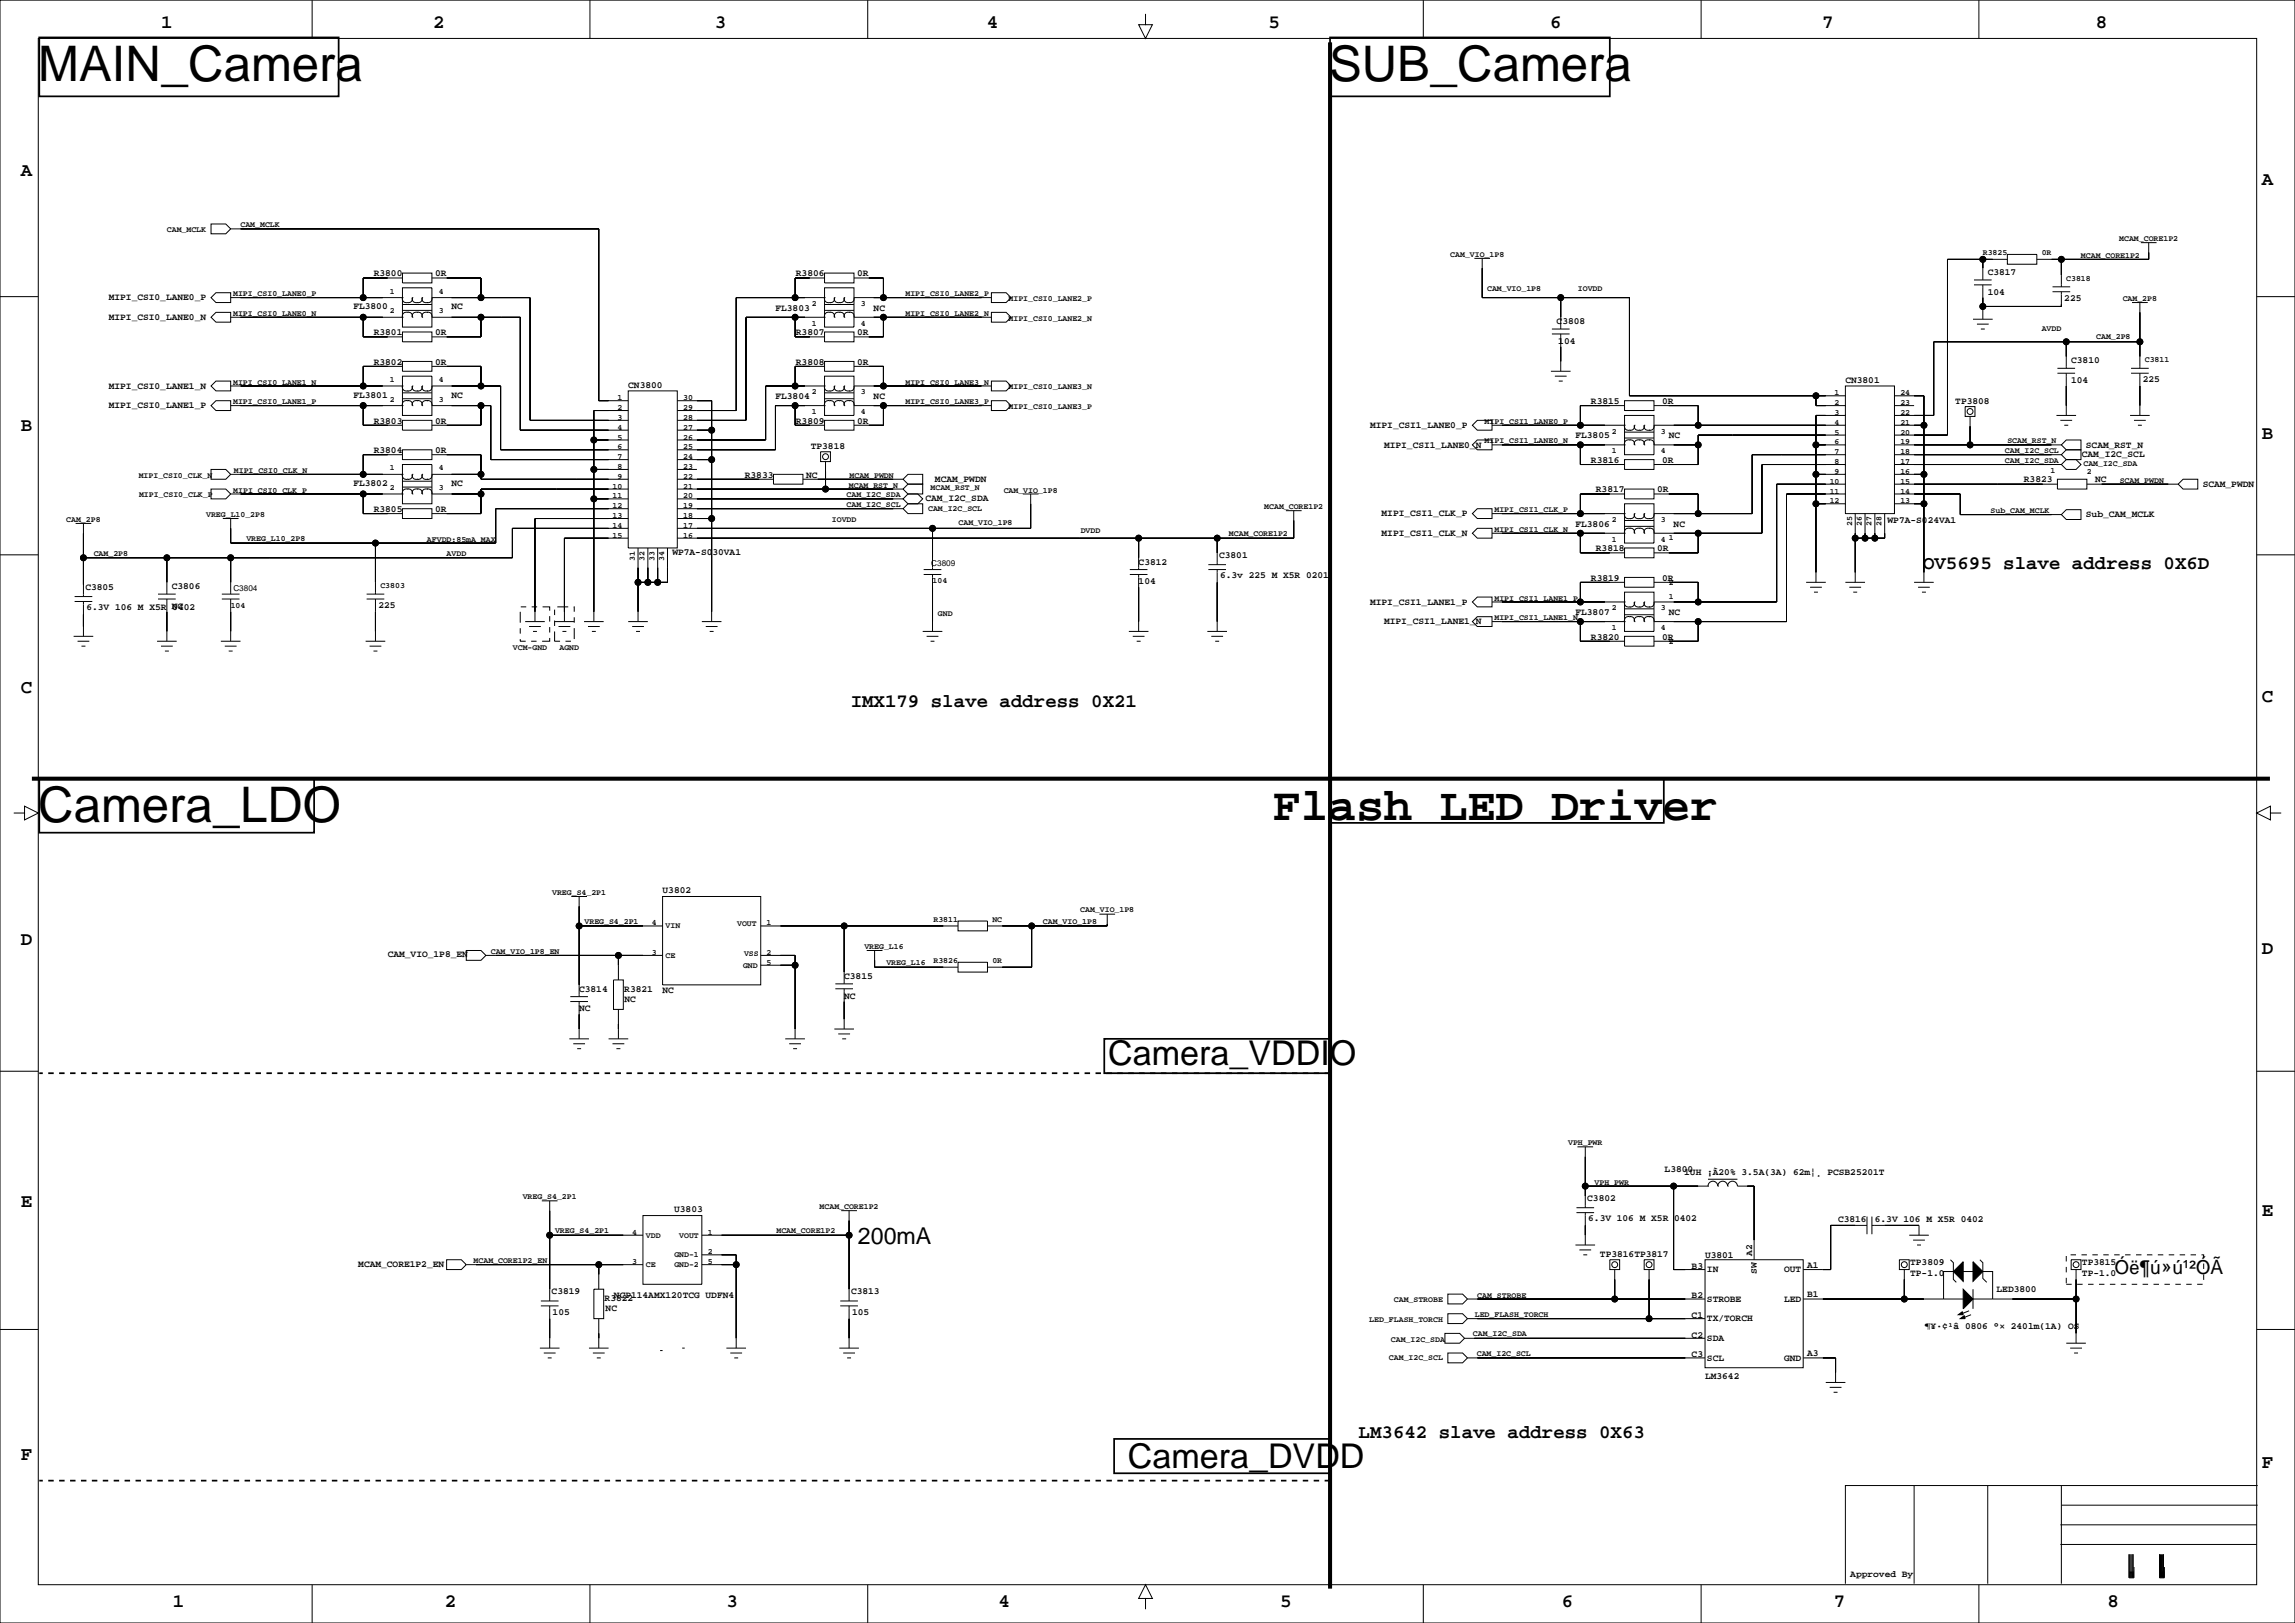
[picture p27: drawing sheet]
<svg xmlns="http://www.w3.org/2000/svg" width="594mm" height="420mm" viewBox="0 0 594 420" stroke-linecap="round" stroke-linejoin="round" font-family="sans-serif">
<defs><g id="words">
<g font-size="12.7">
<text x="9.9" y="20.9">MAIN_Camera</text>
<text x="343.8" y="20.9">SUB_Camera</text>
<text x="9.9" y="212.6">Camera_LDO</text>
</g>
<text font-size="12" x="329.3" y="212.1">Flash LED Driver</text>
<g font-size="8.8">
<text x="286.7" y="275.5">Camera_VDDIO</text>
<text x="291.8" y="379.6">Camera_DVDD</text>
</g>
<text font-size="6" x="221.9" y="321.7">200mA</text>
<g font-size="4.9">
<text x="41.7" y="7.3">1</text>
<text x="112" y="7.3">2</text>
<text x="184.9" y="7.3">3</text>
<text x="255.3" y="7.3">4</text>
<text x="328.1" y="7.3">5</text>
<text x="401" y="7.3">6</text>
<text x="471.4" y="7.3">7</text>
<text x="542.2" y="7.3">8</text>
<text x="5.4" y="45.6">A</text>
<text x="585.1" y="47.9">A</text>
<text x="5.4" y="111.4">B</text>
<text x="585.1" y="113.7">B</text>
<text x="497.5" y="147.2">OV5695 slave address 0X6D</text>
<text x="5.4" y="179.2">C</text>
<text x="220.1" y="182.8">IMX179 slave address 0X21</text>
<text x="585.1" y="181.5">C</text>
<text x="5.4" y="244.4">D</text>
<text x="585.1" y="246.7">D</text>
<text x="5.4" y="312.3">E</text>
<text x="585.1" y="314.5">E</text>
<text x="547" y="329.5">Óë¶ú»ú¹²ÓÃ</text>
<text x="351.5" y="371.9">LM3642 slave address 0X63</text>
<text x="5.4" y="377.5">F</text>
<text x="585.1" y="379.8">F</text>
<text x="44.7" y="415.6">1</text>
<text x="115.1" y="415.6">2</text>
<text x="188" y="415.6">3</text>
<text x="258.3" y="415.6">4</text>
<text x="331.2" y="415.6">5</text>
<text x="404.1" y="415.6">6</text>
<text x="474.4" y="415.6">7</text>
<text x="545.3" y="415.6">8</text>
</g>
<g font-size="2.5">
<text x="96.7" y="71.5">R3800</text>
<text x="112.6" y="71.5">0R</text>
<text x="205.9" y="71.5">R3806</text>
<text x="221.8" y="71.5">0R</text>
<text x="514.2" y="71.1">C3817</text>
<text x="28.1" y="77.7">MIPI_CSI0_LANE0_P</text>
<text x="514.2" y="76.2">104</text>
<text x="534" y="77.7">225</text>
<text x="28.1" y="82.8">MIPI_CSI0_LANE0_N</text>
<text x="91.4" y="80">FL3800</text>
<text x="116.8" y="80">NC</text>
<text x="200.6" y="80.4">FL3803</text>
<text x="226" y="80.4">NC</text>
<text x="402.7" y="83.8">C3808</text>
<text x="96.7" y="86.7">R3801</text>
<text x="112.6" y="86.7">0R</text>
<text x="205.9" y="86.7">R3807</text>
<text x="221.8" y="86.7">0R</text>
<text x="403.1" y="88.9">104</text>
<text x="96.7" y="94.3">R3802</text>
<text x="112.6" y="94.3">0R</text>
<text x="205.9" y="94.3">R3808</text>
<text x="221.8" y="94.3">0R</text>
<text x="535.8" y="94">C3810</text>
<text x="28.1" y="100.5">MIPI_CSI0_LANE1_N</text>
<text x="162.5" y="100.3">CN3800</text>
<text x="477.4" y="99.1">CN3801</text>
<text x="535.8" y="99.1">104</text>
<text x="554.4" y="98.8">225</text>
<text x="28.1" y="105.6">MIPI_CSI0_LANE1_P</text>
<text x="91.4" y="102.9">FL3801</text>
<text x="116.8" y="102.9">NC</text>
<text x="200.6" y="103.2">FL3804</text>
<text x="226" y="103.2">NC</text>
<text x="411.6" y="104.5">R3815</text>
<text x="430" y="104.5">0R</text>
<text x="505.9" y="104.4">TP3808</text>
<text x="96.7" y="109.6">R3803</text>
<text x="112.6" y="109.6">0R</text>
<text x="205.9" y="109.6">R3809</text>
<text x="221.8" y="109.6">0R</text>
<text x="354.5" y="110.7">MIPI_CSI1_LANE0_P</text>
<text x="407.6" y="113.4">FL3805</text>
<text x="431.7" y="113.4">NC</text>
<text x="96.7" y="117.2">R3804</text>
<text x="112.6" y="117.2">0R</text>
<text x="209.8" y="116.1">TP3818</text>
<text x="358.1" y="115.8">MIPI_CSI1_LANE0_N</text>
<text x="411.6" y="119.7">R3816</text>
<text x="430" y="119.7">0R</text>
<text x="538.6" y="118.3">CAM_I2C_SCL</text>
<text x="539.6" y="115.8">SCAM_RST_N</text>
<text x="91.4" y="125.7">FL3802</text>
<text x="116.8" y="125.7">NC</text>
<text x="192.7" y="123.5">R3833</text>
<text x="208.6" y="123.5">NC</text>
<text x="241.9" y="124.7">MCAM_PWDN</text>
<text x="523.6" y="124.8">R3823</text>
<text x="542" y="124.8">NC</text>
<text x="569.8" y="125.9">SCAM_PWDN</text>
<text x="239.4" y="129.5">CAM_I2C_SDA</text>
<text x="412.9" y="127.3">R3817</text>
<text x="428.7" y="127.3">0R</text>
<text x="96.7" y="132.4">R3805</text>
<text x="112.6" y="132.4">0R</text>
<text x="357.4" y="133.5">MIPI_CSI1_CLK_P</text>
<text x="407.6" y="136.2">FL3806</text>
<text x="433" y="136.2">NC</text>
<text x="488.3" y="135.4">WP7A-S024VA1</text>
<text x="539.6" y="133.8">Sub_CAM_MCLK</text>
<text x="174" y="143.5">WP7A-S030VA1</text>
<text x="357.4" y="138.6">MIPI_CSI1_CLK_N</text>
<text x="412.9" y="142.6">R3818</text>
<text x="428.7" y="142.6">0R</text>
<text x="294.6" y="146.1">C3812</text>
<text x="315.4" y="144.3">C3801</text>
<text x="315.6" y="149.6">6.3v 225 M X5R 0201</text>
<text x="22.1" y="152.5">C3805</text>
<text x="44.4" y="152.4">C3806</text>
<text x="294.6" y="151.1">104</text>
<text x="411.6" y="150.2">R3819</text>
<text x="430" y="150.2">0R</text>
<text x="22.3" y="157.9">6.3V 106 M X5R 0402</text>
<text x="44.4" y="157.5">NC</text>
<text x="97.9" y="157.2">225</text>
<text x="354.5" y="156.4">MIPI_CSI1_LANE1_P</text>
<text x="358.1" y="161.5">MIPI_CSI1_LANE1_N</text>
<text x="407.6" y="159.1">FL3807</text>
<text x="431.7" y="159.1">NC</text>
<text x="411.6" y="165.4">R3820</text>
<text x="430" y="165.4">0R</text>
<text x="171.4" y="230.9">U3802</text>
<text x="100.3" y="247.6">CAM_VIO_1P8_EN</text>
<text x="149.8" y="256.5">C3814</text>
<text x="161.5" y="256.5">R3821</text>
<text x="171.4" y="256.8">NC</text>
<text x="218.4" y="253.2">C3815</text>
<text x="149.8" y="261.6">NC</text>
<text x="161.5" y="259.1">NC</text>
<text x="218.4" y="258.3">NC</text>
<text x="430.6" y="303.2">L3800</text>
<text x="435.7" y="303.8">1UH ¡À20% 3.5A(3A) 62m¦¸ PCSB25201T</text>
<text x="410.6" y="310.6">C3802</text>
<text x="174.4" y="313.4">U3803</text>
<text x="410.9" y="315.9">6.3V 106 M X5R 0402</text>
<text x="475.5" y="316.1">C3816</text>
<text x="485" y="316.1">6.3V 106 M X5R 0402</text>
<text x="92.7" y="327.6">MCAM_CORE1P2_EN</text>
<text x="413.9" y="325.1">TP3816TP3817</text>
<text x="437.6" y="328.2">B3</text>
<text x="441.1" y="325.4">U3801</text>
<text x="441.6" y="329.1">IN</text>
<text x="453.3" y="324.8" transform="rotate(-90 453.3 324.8)">A2</text>
<text x="454.5" y="329.6" transform="rotate(-90 454.5 329.6)">SW</text>
<text x="461.5" y="329.1">OUT</text>
<text x="467.5" y="327.9">A1</text>
<text x="494.2" y="327.1">TP3809</text>
<text x="538.6" y="327.1">TP3815</text>
<text x="142.7" y="334.7">C3819</text>
<text x="158.8" y="335.8">NCP114AMX120TCG UDFN4</text>
<text x="220.2" y="334.7">C3813</text>
<text x="437.6" y="335.8">B2</text>
<text x="467.5" y="335.6">B1</text>
<text x="494.2" y="330.2">TP-1.0</text>
<text x="516.5" y="334.2">LED3800</text>
<text x="538.6" y="330.2">TP-1.0</text>
<text x="143" y="340.1">105</text>
<text x="156.4" y="336.5">R3822</text>
<text x="156.7" y="339.1">NC</text>
<text x="220.4" y="340.1">105</text>
<text x="437.6" y="340.9">C1</text>
<text x="441.6" y="336.7">STROBE</text>
<text x="441.6" y="341.8">TX/TORCH</text>
<text x="461.5" y="336.7">LED</text>
<text x="437.6" y="346">C2</text>
<text x="441.6" y="346.9">SDA</text>
<text x="498" y="343.9">¶¥·¢¹â 0806 °× 240lm(1A) OS</text>
<text x="437.6" y="351.1">C3</text>
<text x="441.6" y="351.9">SCL</text>
<text x="461.5" y="351.9">GND</text>
<text x="467.5" y="350.8">A3</text>
<text x="441.1" y="356.6">LM3642</text>
<text x="478.7" y="407.8">Approved By</text>
</g>
<g font-size="2.1">
<text x="62.2" y="58.8">CAM_MCLK</text>
<text x="43.2" y="60.1">CAM_MCLK</text>
<text x="548.3" y="62.4">MCAM_CORE1P2</text>
<text x="375.2" y="66.4">CAM_VIO_1P8</text>
<text x="513" y="66.1">R3825</text>
<text x="528.2" y="66.1">0R</text>
<text x="538.4" y="66.7">MCAM_CORE1P2</text>
<text x="60.3" y="76.6">MIPI_CSI0_LANE0_P</text>
<text x="100.8" y="76">1</text>
<text x="113.5" y="76">4</text>
<text x="234.3" y="76.6">MIPI_CSI0_LANE2_P</text>
<text x="260.9" y="77.9">MIPI_CSI0_LANE2_P</text>
<text x="384.7" y="75.3">CAM_VIO_1P8</text>
<text x="408.2" y="75.3">IOVDD</text>
<text x="534.5" y="72.7">C3818</text>
<text x="549.1" y="77.9">CAM_2P8</text>
<text x="60.3" y="81.7">MIPI_CSI0_LANE0_N</text>
<text x="100.8" y="81">2</text>
<text x="113.5" y="81">3</text>
<text x="210" y="79.1">2</text>
<text x="222.7" y="79.1">3</text>
<text x="234.3" y="81.7">MIPI_CSI0_LANE2_N</text>
<text x="260.9" y="83">MIPI_CSI0_LANE2_N</text>
<text x="210" y="84.2">1</text>
<text x="222.7" y="84.2">4</text>
<text x="528.2" y="85.5">AVDD</text>
<text x="542.3" y="87.8">CAM_2P8</text>
<text x="554.9" y="93.7">C3811</text>
<text x="60.3" y="99.5">MIPI_CSI0_LANE1_N</text>
<text x="100.8" y="98.8">1</text>
<text x="113.5" y="98.8">4</text>
<text x="234.3" y="99.5">MIPI_CSI0_LANE3_N</text>
<text x="260.9" y="100.7">MIPI_CSI0_LANE3_N</text>
<text x="60.3" y="104.5">MIPI_CSI0_LANE1_P</text>
<text x="100.8" y="103.9">2</text>
<text x="113.5" y="103.9">3</text>
<text x="159.7" y="106.1">2</text>
<text x="159.7" y="103.5">1</text>
<text x="176.7" y="103.5">30</text>
<text x="176.7" y="106.1">29</text>
<text x="210" y="102">2</text>
<text x="210" y="107.1">1</text>
<text x="222.7" y="107.1">4</text>
<text x="222.7" y="102">3</text>
<text x="234.3" y="104.5">MIPI_CSI0_LANE3_P</text>
<text x="260.9" y="105.8">MIPI_CSI0_LANE3_P</text>
<text x="474.6" y="107.3">3</text>
<text x="474.6" y="104.8">2</text>
<text x="474.6" y="102.3">1</text>
<text x="491.6" y="102.3">24</text>
<text x="491.6" y="104.8">23</text>
<text x="491.6" y="107.3">22</text>
<text x="159.7" y="113.7">5</text>
<text x="159.7" y="111.1">4</text>
<text x="159.7" y="108.6">3</text>
<text x="176.7" y="108.6">28</text>
<text x="176.7" y="111.1">27</text>
<text x="176.7" y="113.7">26</text>
<text x="384.1" y="109.6">MIPI_CSI1_LANE0_P</text>
<text x="417" y="112.2">2</text>
<text x="429.7" y="112.2">3</text>
<text x="474.6" y="112.4">5</text>
<text x="474.6" y="109.9">4</text>
<text x="491.6" y="109.9">21</text>
<text x="491.6" y="112.4">20</text>
<text x="159.7" y="118.8">7</text>
<text x="159.7" y="116.2">6</text>
<text x="176.7" y="116.2">25</text>
<text x="176.7" y="118.8">24</text>
<text x="384.1" y="114.7">MIPI_CSI1_LANE0_N</text>
<text x="417" y="117.2">1</text>
<text x="429.7" y="117.2">4</text>
<text x="474.6" y="117.5">7</text>
<text x="474.6" y="115">6</text>
<text x="491.6" y="115">19</text>
<text x="491.6" y="117.5">18</text>
<text x="518.7" y="119.8">CAM_I2C_SDA</text>
<text x="518.7" y="117.2">CAM_I2C_SCL</text>
<text x="519.3" y="114.7">SCAM_RST_N</text>
<text x="35.9" y="123.6">MIPI_CSI0_CLK_N</text>
<text x="60.5" y="122.3">MIPI_CSI0_CLK_N</text>
<text x="100.8" y="121.7">1</text>
<text x="113.5" y="121.7">4</text>
<text x="159.7" y="123.8">9</text>
<text x="159.7" y="121.3">8</text>
<text x="176.7" y="121.3">23</text>
<text x="176.7" y="123.8">22</text>
<text x="219.8" y="123.6">MCAM_PWDN</text>
<text x="473.3" y="125.1">10</text>
<text x="474.6" y="122.6">9</text>
<text x="474.6" y="120">8</text>
<text x="491.6" y="120">17</text>
<text x="491.6" y="122.6">16</text>
<text x="491.6" y="125.1">15</text>
<text x="530.5" y="122.3">1</text>
<text x="539" y="120.4">CAM_I2C_SDA</text>
<text x="539.9" y="122.5">2</text>
<text x="548.4" y="124.9">SCAM_PWDN</text>
<text x="36" y="128.7">MIPI_CSI0_CLK_P</text>
<text x="60.4" y="127.4">MIPI_CSI0_CLK_P</text>
<text x="100.8" y="126.8">2</text>
<text x="113.5" y="126.8">3</text>
<text x="158.5" y="131.5">12</text>
<text x="158.5" y="128.9">11</text>
<text x="158.5" y="126.4">10</text>
<text x="176.7" y="126.4">21</text>
<text x="176.7" y="128.9">20</text>
<text x="176.7" y="131.5">19</text>
<text x="219" y="128.7">CAM_I2C_SDA</text>
<text x="219" y="131.2">CAM_I2C_SCL</text>
<text x="219.6" y="126.1">MCAM_RST_N</text>
<text x="240.7" y="126.8">MCAM_RST_N</text>
<text x="259.7" y="127.4">CAM_VIO_1P8</text>
<text x="327.1" y="131.7">MCAM_CORE1P2</text>
<text x="473.3" y="130.2">12</text>
<text x="473.3" y="127.6">11</text>
<text x="491.6" y="127.6">14</text>
<text x="491.6" y="130.2">13</text>
<text x="17.1" y="135">CAM_2P8</text>
<text x="53.3" y="133.7">VREG_L10_2P8</text>
<text x="158.5" y="136.5">14</text>
<text x="158.5" y="134">13</text>
<text x="176.7" y="134">18</text>
<text x="176.7" y="136.5">17</text>
<text x="215.2" y="135">IOVDD</text>
<text x="240.1" y="132.1">CAM_I2C_SCL</text>
<text x="248" y="135.8">CAM_VIO_1P8</text>
<text x="279.6" y="137.8">DVDD</text>
<text x="386.6" y="132.5">MIPI_CSI1_CLK_P</text>
<text x="386.6" y="137.6">MIPI_CSI1_CLK_N</text>
<text x="417" y="135">2</text>
<text x="429.7" y="135">3</text>
<text x="479.1" y="136.2" transform="rotate(-90 479.1 136.2)">25</text>
<text x="481.7" y="136.2" transform="rotate(-90 481.7 136.2)">26</text>
<text x="484.2" y="136.2" transform="rotate(-90 484.2 136.2)">27</text>
<text x="486.7" y="136.2" transform="rotate(-90 486.7 136.2)">28</text>
<text x="515" y="132.7">Sub_CAM_MCLK</text>
<text x="24.2" y="143.9">CAM_2P8</text>
<text x="63.7" y="139.8">VREG_L10_2P8</text>
<text x="110.5" y="140.1">AFVDD:85mA MAX</text>
<text x="115.5" y="143.9">AVDD</text>
<text x="158.5" y="139.1">15</text>
<text x="176.7" y="139.1">16</text>
<text x="317.9" y="138.6">MCAM_CORE1P2</text>
<text x="417" y="140.1">1</text>
<text x="429.7" y="140.1">4</text>
<text x="431.7" y="139.8">1</text>
<text x="164.2" y="145" transform="rotate(-90 164.2 145)">31</text>
<text x="166.8" y="145" transform="rotate(-90 166.8 145)">32</text>
<text x="169.3" y="145" transform="rotate(-90 169.3 145)">33</text>
<text x="171.9" y="145" transform="rotate(-90 171.9 145)">34</text>
<text x="240.9" y="146.4">C3809</text>
<text x="60.4" y="152.8">C3804</text>
<text x="98.4" y="152.2">C3803</text>
<text x="241.2" y="150.9">104</text>
<text x="386.6" y="155.3">MIPI_CSI1_LANE1_P</text>
<text x="431.7" y="155">1</text>
<text x="431.7" y="151.2">2</text>
<text x="59.7" y="157.2">104</text>
<text x="242.6" y="159.4">GND</text>
<text x="386.6" y="160.4">MIPI_CSI1_LANE1_N</text>
<text x="417" y="157.9">2</text>
<text x="429.7" y="157.9">3</text>
<text x="417" y="162.9">1</text>
<text x="429.7" y="162.9">4</text>
<text x="431.7" y="166.5">2</text>
<text x="132.7" y="168">VCM-GND</text>
<text x="144.7" y="168">AGND</text>
<text x="142.8" y="231.5">VREG_S4_2P1</text>
<text x="151.2" y="238.9">VREG_S4_2P1</text>
<text x="168.6" y="239.4">4</text>
<text x="190.7" y="239.6">VOUT</text>
<text x="198.3" y="239.4">1</text>
<text x="241.5" y="238.5">R3811</text>
<text x="256.7" y="238.5">NC</text>
<text x="269.8" y="238.9">CAM_VIO_1P8</text>
<text x="279.5" y="235.8">CAM_VIO_1P8</text>
<text x="172.2" y="240.1">VIN</text>
<text x="223.6" y="245.5">VREG_L16</text>
<text x="127" y="246.7">CAM_VIO_1P8_EN</text>
<text x="168.6" y="247">3</text>
<text x="172.2" y="247.7">CE</text>
<text x="192.2" y="250.3">GND</text>
<text x="192.5" y="247.2">VSS</text>
<text x="198.3" y="249.5">5</text>
<text x="198.3" y="247">2</text>
<text x="229.3" y="249.5">VREG_L16</text>
<text x="241.5" y="249.2">R3826</text>
<text x="256.7" y="249.2">0R</text>
<text x="405.7" y="296.3">VPH_PWR</text>
<text x="135.2" y="310.2">VREG_S4_2P1</text>
<text x="412.5" y="306.4">VPH_PWR</text>
<text x="212" y="312.8">MCAM_CORE1P2</text>
<text x="143.6" y="318.9">VREG_S4_2P1</text>
<text x="163.5" y="319.4">4</text>
<text x="167.1" y="320.1">VDD</text>
<text x="175.7" y="320.1">VOUT</text>
<text x="183.1" y="319.4">1</text>
<text x="200.9" y="318.9">MCAM_CORE1P2</text>
<text x="122.5" y="326.7">MCAM_CORE1P2_EN</text>
<text x="163.5" y="327">3</text>
<text x="167.1" y="327.7">CE</text>
<text x="174.5" y="325.2">GND-1</text>
<text x="174.5" y="327.7">GND-2</text>
<text x="183.1" y="327">5</text>
<text x="183.1" y="324.5">2</text>
<text x="382.2" y="335.6">CAM_STROBE</text>
<text x="354.2" y="342">LED_FLASH_TORCH</text>
<text x="360.6" y="336.9">CAM_STROBE</text>
<text x="381.5" y="340.7">LED_FLASH_TORCH</text>
<text x="359.8" y="347.1">CAM_I2C_SDA</text>
<text x="381" y="345.7">CAM_I2C_SDA</text>
<text x="359.3" y="351.8">CAM_I2C_SCL</text>
<text x="382.1" y="350.9">CAM_I2C_SCL</text>
</g>
</g></defs>
<g fill="none" stroke="#000" stroke-width=".26">
<path d="M0 0h593.7v419.8h-593.7zM9.9 9.9h573.9v400h-573.9zM80.8 0v9.9M152.6 0v9.9M224.5 0v9.9M296.4 3.6v2.8h1.7l-1.7 3.5-1.8-3.5h1.8M368.2 0v9.9M440.1 0v9.9M511.9 0v9.9M54.6 57.9h3.8l1.3 1.3-1.3 1.3h-3.8zM59.7 59.2h95.2v44.4h7.6M0 76.7h9.9"/>
<path d="M54.6 77l1.3-1.3h3.8v2.6h-3.8zM59.7 77h44.4M104.1 70.6h7.6v2.6h-7.6zM104.1 74.4h7.6v10.2h-7.6zM104.1 77h.1M104.1 78.8h7.6M104.1 71.9h-10.1v5.1M104.1 77a1.02 1.02 0 0 0 1.3 1.3M105.4 78.3h.1M106.7 77a1.02 1.02 0 0 1-1.3 1.3M106.7 77h.1M106.7 77a1.02 1.02 0 0 0 1.2 1.3"/>
<path d="M107.9 78.3h.1M109.2 77a1.02 1.02 0 0 1-1.3 1.3M109.2 77h.1M109.2 77a1.02 1.02 0 0 0 1.3 1.3M110.5 78.3a1.02 1.02 0 0 0 1.2-1.3h25.4v31.7h25.4M110.5 78.3h.1M111.7 71.9h12.7v5.1M213.3 74.4h7.6v10.2h-7.6zM213.3 77h.1M213.3 70.6h7.6v2.6h-7.6zM213.3 77h-22.8v29.2h-15.3M213.3 78.8h7.6"/>
<path d="M213.3 71.9h-7.6v5.1M213.3 77a1.02 1.02 0 0 0 1.3 1.3M214.6 78.3h.1M215.9 77a1.02 1.02 0 0 1-1.3 1.3M215.9 77h.1M215.9 77a1.02 1.02 0 0 0 1.2 1.3M217.1 78.3h.1M218.4 77a1.02 1.02 0 0 1-1.3 1.3M218.4 77h.1M218.4 77a1.02 1.02 0 0 0 1.3 1.3M219.7 78.3h.1M220.9 71.9h7.6v5.1"/>
<path d="M256.5 77h-35.6a1.02 1.02 0 0 1-1.2 1.3M256.5 75.7h3.8l1.3 1.3-1.3 1.3h-3.8zM381.4 66.8h4.1M383.5 69.4h.1M383.5 66.8v10.2h38v25.4h55.9M403.8 77v8.1M510.7 73.7h4.5M510.7 72.4h4.5M513 67.1v5.3M513 73.7v8.9M519.3 65.8h7.6v2.5h-7.6zM519.3 67.1h-15.5v45.4h-13.7"/>
<path d="M531 75.5h4.6M531 74.2h4.6M533.3 67.1v7.1M533.3 75.5v3.8h-20.3M551.6 78.3h4M553.6 78.3v17M553.8 62.8h4.1M555.9 65.3h.1M555.9 62.8v4.3h-29M583.8 76.7h9.9M54.6 82.1l1.3-1.3h3.8v2.5h-3.8zM55.9 98.6h3.8v2.5h-3.8l-1.3-1.3z"/>
<path d="M59.7 82.1h44.4M59.7 99.8h44.4M94 82.1v5h10.1M104.1 85.9h7.6v2.5h-7.6zM104.1 82.1h.1M104.1 97.3h7.6v10.2h-7.6zM104.1 99.8h.1M104.1 93.5h7.6v2.5h-7.6zM104.1 80.3h7.6M104.1 94.8h-10.1v5M104.1 99.8a1.02 1.02 0 0 0 1.3 1.3M105.4 80.8a1.02 1.02 0 0 1 1.3 1.3"/>
<path d="M105.4 80.8h.1M105.4 80.8a1.02 1.02 0 0 0-1.3 1.3M106.7 99.8a1.02 1.02 0 0 1-1.3 1.3M106.7 82.1h.1M106.7 99.8h.1M106.7 99.8a1.02 1.02 0 0 0 1.2 1.3M107.9 80.8a1.02 1.02 0 0 1 1.3 1.3M107.9 80.8h.1M107.9 80.8a1.02 1.02 0 0 0-1.2 1.3M109.2 99.8a1.02 1.02 0 0 1-1.3 1.3M109.2 82.1h.1M109.2 99.8h.1"/>
<path d="M109.2 99.8a1.02 1.02 0 0 0 1.3 1.3M110.5 80.8a1.02 1.02 0 0 1 1.2 1.3h22.9v29.2h27.9M110.5 80.8h.1M110.5 80.8a1.02 1.02 0 0 0-1.3 1.3M111.7 94.8h12.7v5M124.4 82.1v5h-12.7M205.7 82.1v5h7.6M213.3 82.1h.1M213.3 85.9h7.6v2.5h-7.6zM213.3 97.3h7.6v10.2h-7.6zM213.3 99.8h.1M213.3 93.5h7.6v2.5h-7.6z"/>
<path d="M213.3 82.1h-20.3v26.6h-17.8M213.3 99.8h-15.2v14h-22.9M213.3 80.3h7.6M213.3 94.8h-7.6v5M213.3 99.8a1.02 1.02 0 0 0 1.3 1.3M214.6 80.8a1.02 1.02 0 0 1 1.3 1.3M214.6 80.8h.1M214.6 80.8a1.02 1.02 0 0 0-1.3 1.3M215.9 99.8a1.02 1.02 0 0 1-1.3 1.3M215.9 82.1h.1M215.9 99.8h.1M215.9 99.8a1.02 1.02 0 0 0 1.2 1.3"/>
<path d="M217.1 80.8a1.02 1.02 0 0 1 1.3 1.3M217.1 80.8h.1M217.1 80.8a1.02 1.02 0 0 0-1.2 1.3M218.4 99.8a1.02 1.02 0 0 1-1.3 1.3M218.4 82.1h.1M218.4 99.8h.1M218.4 99.8a1.02 1.02 0 0 0 1.3 1.3M219.7 80.8a1.02 1.02 0 0 1 1.2 1.3h35.6M219.7 80.8h.1M219.7 80.8a1.02 1.02 0 0 0-1.3 1.3M220.9 94.8h7.6v5M228.5 82.1v5h-7.6"/>
<path d="M256.5 99.8h-35.6a1.02 1.02 0 0 1-1.2 1.3M256.5 80.8h3.8l1.3 1.3-1.3 1.2h-3.8zM256.5 98.6h3.8l1.3 1.2-1.3 1.3h-3.8zM401.2 96h5.1M401.5 85.1h4.6M401.5 86.4h4.6M402.2 97.3h3.1M403.3 98.6h1M403.8 93.5h.1M403.8 86.4v9.6M477.4 99.8h12.7v33.1h-12.7zM510.4 82.6h5.1"/>
<path d="M511.4 83.8h3.1M512.5 85.1h1M513 80h.1M532.3 96.5h4.5M532.3 95.3h4.5M534.6 88.4v6.9M534.6 96.5v11M551.3 96.5h4.6M551.3 95.3h4.6M553.6 80.8h.1M553.6 96.5v11M553.6 88.4h-53.3v19.1h-10.2"/>
<path d="M54.6 104.9l1.3-1.3h3.8v2.6h-3.8zM59.7 104.9h44.4M94 104.9v5.1h10.1M104.1 116.3h7.6v2.6h-7.6zM104.1 104.9h.1M104.1 108.7h7.6v2.6h-7.6zM104.1 117.6h-10.1v5.1M104.1 103.1h7.6M104.1 101.6h7.6M105.4 103.6a1.02 1.02 0 0 1 1.3 1.3M105.4 101.1h.1M105.4 103.6h.1"/>
<path d="M105.4 103.6a1.02 1.02 0 0 0-1.3 1.3M106.7 104.9h.1M107.9 103.6a1.02 1.02 0 0 1 1.3 1.3M107.9 101.1h.1M107.9 103.6h.1M107.9 103.6a1.02 1.02 0 0 0-1.2 1.3M109.2 104.9h.1M110.5 101.1a1.02 1.02 0 0 0 1.2-1.3h17.8v16.5h33M110.5 103.6a1.02 1.02 0 0 1 1.2 1.3h15.3v14h35.5M110.5 101.1h.1M110.5 103.6h.1M110.5 103.6a1.02 1.02 0 0 0-1.3 1.3"/>
<path d="M111.7 117.6h12.7v6.4h38.1M124.4 104.9v5.1h-12.7M153.6 113.8h8.9M162.5 101.1h12.7v40.6h-12.7zM162.5 106.2h-8.9v54.6M175.2 103.6h8.9v57.2M175.2 111.3h8.9M175.2 118.9h8.9M205.7 104.9v5.1h7.6M212.3 116.9h2.5v2.5h-2.5zM213.3 108.7h7.6v2.6h-7.6zM213.3 104.9h.1"/>
<path d="M213.3 104.9h-12.7v11.4h-25.4M213.3 103.1h7.6M213.3 101.6h7.6M213.6 119.4v7.1M214.6 103.6a1.02 1.02 0 0 1 1.3 1.3M214.6 103.6h.1M214.6 101.1h.1M214.6 103.6a1.02 1.02 0 0 0-1.3 1.3M215.9 104.9h.1M217.1 103.6a1.02 1.02 0 0 1 1.3 1.3M217.1 103.6h.1M217.1 101.1h.1"/>
<path d="M217.1 103.6a1.02 1.02 0 0 0-1.2 1.3M218.4 104.9h.1M219.7 103.6a1.02 1.02 0 0 1 1.2 1.3h35.6M219.7 103.6h.1M219.7 101.1h.1M219.7 103.6a1.02 1.02 0 0 0-1.3 1.3M228.5 104.9v5.1h-7.6M256.5 103.6h3.8l1.3 1.3-1.3 1.3h-3.8zM380.9 110l1.3-1.3h3.8v2.6h-3.8zM380.9 115.1l1.3-1.3h3.8v2.5h-3.8zM386 110h34.3M386 115.1h34.3"/>
<path d="M408.8 115.1v5.1h11.5M420.3 118.9h7.6v2.5h-7.6zM420.3 107.5h7.6v10.1h-7.6zM420.3 115.1h.1M420.3 110h.1M420.3 110a1.02 1.02 0 0 0 1.2 1.3M420.3 103.6h7.6v2.6h-7.6zM420.3 104.9h-11.5v5.1M420.3 113.3h7.6M420.3 111.8h7.6M421.5 113.8a1.02 1.02 0 0 1 1.3 1.3M421.5 113.8h.1"/>
<path d="M421.5 111.3h.1M421.5 113.8a1.02 1.02 0 0 0-1.2 1.3M422.8 115.1h.1M422.8 110h.1M422.8 110a1.02 1.02 0 0 1-1.3 1.3M422.8 110a1.02 1.02 0 0 0 1.3 1.3M424.1 113.8a1.02 1.02 0 0 1 1.3 1.3M424.1 113.8h.1M424.1 111.3h.1M424.1 113.8a1.02 1.02 0 0 0-1.3 1.3M425.4 110a1.02 1.02 0 0 1-1.3 1.3M425.4 115.1h.1"/>
<path d="M425.4 110h.1M425.4 110a1.02 1.02 0 0 0 1.2 1.3M426.6 113.8h.1M426.6 111.3h.1M426.6 113.8a1.02 1.02 0 0 1 1.3 1.3h11.4M426.6 113.8a1.02 1.02 0 0 0-1.2 1.3M427.9 104.9h11.4v5.1M469.8 102.4v2.5h7.6M469.8 115.1h7.6M477.4 110h-49.5a1.02 1.02 0 0 1-1.3 1.3M477.4 117.6h-24.1v15.3l-25.4-.1a1.02 1.02 0 0 1-1.3 1.3M477.4 107.5h-7.6v43.1"/>
<path d="M477.4 112.5h-38.1v7.7h-11.4M490.1 102.4h7.6v48.2M490.1 104.9h5.1M490.1 110h7.6M490.1 115.1h43.2M490.1 117.6h43.2M508.4 105.2h2.5v2.5h-2.5zM509.7 107.7v7.4M532 107.5h5.1M533 108.7h3.1M533.3 117.6l1.3-1.3h3.8v2.6h-3.8zM533.3 115.1l1.3-1.3h3.8v2.5h-3.8z"/>
<path d="M534 110h1.1M534.6 104.9h.1M551.1 107.5h5M552.1 108.7h3M553.1 110h1M553.6 104.9h.1M19.6 135.4h4M21.6 137.9h.1M21.6 135.4v18.9M54.6 121.4h3.8l1.3 1.3-1.3 1.3h-3.8zM54.6 126.5h3.8l1.3 1.3-1.3 1.2h-3.8zM57.6 134.1h4.1"/>
<path d="M59.7 136.7h.1M59.7 122.7h44.4M59.7 127.8h44.4M94 127.8v5.1h10.1M104.1 131.6h7.6v2.5h-7.6zM104.1 120.2h7.6v10.1h-7.6zM104.1 122.7h.1M104.1 127.8h.1M104.1 124.5h7.6M104.1 126h7.6M104.1 122.7a1.02 1.02 0 0 0 1.3 1.3M105.4 126.5a1.02 1.02 0 0 1 1.3 1.3"/>
<path d="M105.4 124h.1M105.4 126.5h.1M105.4 126.5a1.02 1.02 0 0 0-1.3 1.3M106.7 122.7a1.02 1.02 0 0 1-1.3 1.3M106.7 122.7h.1M106.7 127.8h.1M106.7 122.7a1.02 1.02 0 0 0 1.2 1.3M107.9 126.5a1.02 1.02 0 0 1 1.3 1.3M107.9 124h.1M107.9 126.5h.1M107.9 126.5a1.02 1.02 0 0 0-1.2 1.3M109.2 122.7a1.02 1.02 0 0 1-1.3 1.3"/>
<path d="M109.2 122.7h.1M109.2 127.8h.1M109.2 122.7a1.02 1.02 0 0 0 1.3 1.3M110.5 126.5a1.02 1.02 0 0 1 1.2 1.3h12.7M110.5 124h.1M110.5 126.5h.1M110.5 126.5a1.02 1.02 0 0 0-1.3 1.3M124.4 122.7h-12.7a1.02 1.02 0 0 1-1.2 1.3M153.6 121.4h8.9M153.6 129h8.9M162.5 134.1h-24.1v26.7M162.5 139.2h-16.5v21.6"/>
<path d="M162.5 126.5h-38.1v6.4h-12.7M162.5 131.6h-34.3v8.9h-68.5v-6.4M162.5 136.7h-29.9v7.6h-111M175.2 124h24.9M175.2 121.4h5.1M175.2 126.5h58.4M175.2 129h58.4M175.2 131.6h58.4M175.2 134.1h8.9M200.1 122.7h7.6v2.5h-7.6zM207.7 124h25.9M234.9 122.7h3.8v2.5h-3.8l-1.3-1.2z"/>
<path d="M234.9 125.2h3.8v2.6h-3.8l-1.3-1.3zM234.9 130.3h3.8v2.6h-3.8l-1.3-1.3zM234.9 127.8h2.5l1.3 1.2-1.3 1.3h-2.5l-1.3-1.3zM241.2 136.7v10.6M264.6 127.8h4.1M266.6 130.3h.1M266.6 127.8v8.9h-91.4M294.6 139.2v8.1M314.9 139.2v6.9M332.7 132.1h4M334.7 134.6h.1M334.7 132.1v7.1h-159.5"/>
<path d="M380.9 132.9l1.3-1.3h3.8v2.5h-3.8zM380.9 137.9l1.3-1.2h3.8v2.5h-3.8zM386 132.9h34.3M386 137.9h34.3M408.8 137.9v5.1h11.5M420.3 126.5h7.6v2.5h-7.6zM420.3 130.3h7.6v10.2h-7.6zM420.3 137.9h.1M420.3 132.9h.1M420.3 132.8a1.02 1.02 0 0 0 1.2 1.3M420.3 127.8h-11.5v5.1M420.3 136.2h7.6"/>
<path d="M420.3 134.6h7.6M421.5 136.7a1.02 1.02 0 0 1 1.3 1.2M421.5 136.7h.1M421.5 134.1h.1M421.5 136.7a1.02 1.02 0 0 0-1.2 1.2M422.8 137.9h.1M422.8 132.9h.1M422.8 132.8a1.02 1.02 0 0 1-1.3 1.3M422.8 132.8a1.02 1.02 0 0 0 1.3 1.3M424.1 136.7a1.02 1.02 0 0 1 1.3 1.2M424.1 136.7h.1M424.1 134.1h.1"/>
<path d="M424.1 136.7a1.02 1.02 0 0 0-1.3 1.2M425.4 132.8a1.02 1.02 0 0 1-1.3 1.3M425.4 137.9h.1M425.4 132.9h.1M425.4 132.8a1.02 1.02 0 0 0 1.2 1.3M426.6 136.7h.1M426.6 134.1h.1M426.6 136.7a1.02 1.02 0 0 0-1.2 1.2M427.9 127.8h11.4v5.1M439.3 137.9v5.1h-11.4M469.8 122.7h7.6M469.8 130.3h7.6"/>
<path d="M477.4 127.8h-15.2v33h-34.3a1.02 1.02 0 0 0-1.3-1.3M477.4 125.2h-17.8v30.5h-31.7a1.02 1.02 0 0 1-1.3 1.3M477.4 120.2h-21.6v17.7h-27.9a1.02 1.02 0 0 0-1.3-1.2M480 132.9v17.7M482.5 132.9v6.3M485 132.9v6.3M487.6 132.9v6.3h-7.6M490.1 120.2h43.2M490.1 122.7h7.6M490.1 125.2h42.2M490.1 127.8h17v5.3h26.2M490.1 130.3h7.6"/>
<path d="M532.3 124h7.6v2.5h-7.6zM533.3 120.2l1.3-1.3h2.5l1.3 1.3-1.3 1.2h-2.5zM533.3 133.1l1.3-1.3h3.8v2.6h-3.8zM539.9 125.2h23.6M563.5 125.2l1.3-1.2h3.8v2.5h-3.8zM0 143.5h9.9M19.3 155.6h4.6M19.3 154.3h4.6M21.6 155.6v9M40.9 154.9h4.6M40.9 153.7h4.6M43.2 144.3v9.4"/>
<path d="M43.2 154.9v11M57.4 154.9h4.6M57.4 153.7h4.6M59.7 144.3v9.4M59.7 154.9v11M94.8 154.9h4.6M94.8 153.7h4.6M97.1 140.5v13.2M97.1 154.9v11M138.4 158.2h.1M146 158.2h.1M153.6 158.2h.1"/>
<path d="M165.1 158.2h.1M165.1 141.7v19.1M167.6 141.7v8.9M170.1 141.7v8.9M172.7 141.7v8.9h-7.6M184.1 158.2h.1M239 147.3h4.5M239 148.6h4.5M241.2 148.6v14.7M292.3 147.3h4.6M292.3 148.6h4.6M294.6 148.6v14.7"/>
<path d="M312.6 147.3h4.6M312.6 146.1h4.6M314.9 147.3v16M380.9 155.7l1.3-1.3h3.8v2.6h-3.8zM386 155.7h34.3M420.3 153.2h7.6v10.1h-7.6zM420.3 155.7h.1M420.3 155.7a1.02 1.02 0 0 0 1.2 1.3M420.3 141.7h7.6v2.6h-7.6zM420.3 149.4h7.6v2.5h-7.6zM420.3 159h7.6M420.3 157.5h7.6"/>
<path d="M420.3 150.6h-11.5v5.1M421.5 159.5a1.02 1.02 0 0 1 1.3 1.3M421.5 159.5h.1M421.5 157h.1M421.5 159.5a1.02 1.02 0 0 0-1.2 1.3M422.8 155.7h.1M422.8 155.7a1.02 1.02 0 0 1-1.3 1.3M422.8 155.7a1.02 1.02 0 0 0 1.3 1.3M424.1 159.5a1.02 1.02 0 0 1 1.3 1.3M424.1 159.5h.1M424.1 157h.1M424.1 159.5a1.02 1.02 0 0 0-1.3 1.3"/>
<path d="M425.4 155.7a1.02 1.02 0 0 1-1.3 1.3M425.4 155.7h.1M425.4 155.7a1.02 1.02 0 0 0 1.2 1.3M426.6 159.5h.1M426.6 157h.1M426.6 159.5a1.02 1.02 0 0 0-1.2 1.3M427.9 150.6h11.4v5.1M467.3 150.6h5M468.3 151.9h3M469.3 153.2h1M469.8 148.1h.1M477.4 150.6h5.1"/>
<path d="M478.4 151.9h3.1M479.4 153.2h1.1M480 148.1h.1M495.2 150.6h5.1M496.2 151.9h3.1M497.2 153.2h1M497.7 148.1h.1M583.8 143.5h9.9M19 164.6h5.1M20.1 165.9h3M21.1 167.1h1M21.6 162.1h.1"/>
<path d="M40.6 165.9h5.1M41.6 167.1h3.1M42.7 168.4h1M43.2 163.3h.1M57.1 165.9h5.1M58.2 167.1h3M59.2 168.4h1M59.7 163.3h.1M94.6 165.9h5.1M95.6 167.1h3.1M96.6 168.4h1M97.1 163.3h.1"/>
<path d="M135.9 160.8h5M136.9 162.1h3M137.9 163.3h1M143.5 160.8h5.1M144.5 162.1h3M145.5 163.3h1M151.1 160.8h5.1M152.1 162.1h3.1M153.1 163.3h1M162.5 160.8h5.1M163.5 162.1h3.1M164.6 163.3h1"/>
<path d="M181.6 160.8h5M182.6 162.1h3M183.6 163.3h1M238.7 163.3h5.1M239.7 164.6h3.1M240.7 165.9h1.1M241.2 160.8h.1M292 163.3h5.1M293 164.6h3.1M294.1 165.9h1M294.6 160.8h.1M312.3 163.3h5.1"/>
<path d="M313.4 164.6h3M314.4 165.9h1M314.9 160.8h.1M380.9 160.8l1.3-1.3h3.8v2.6h-3.8zM386 160.8h34.3M408.8 160.8v5.1h11.5M420.3 160.8h.1M420.3 164.6h7.6v2.5h-7.6zM422.8 160.8h.1M425.4 160.8h.1M439.3 160.8v5.1h-11.4M3.6 210.3h2.7v-1.8l3.6 1.8-3.6 1.8v-1.8"/>
<path d="M587.4 210.3v-1.8l-3.6 1.8 3.6 1.8v-1.8h2.8M147.8 231.9h4.1M149.8 234.4h.1M149.8 231.9v25.9M149.8 239.5h21.6M171.4 231.9h25.4v22.8h-25.4zM196.8 239.5h51M218.4 239.5v15M247.8 238.2h7.7v2.6h-7.7zM266.9 239.5v10.7h-11.4M284.4 236.5h4.1M286.4 239h.1"/>
<path d="M286.4 236.5v3h-30.9M120.6 245.9h3.8l1.3 1.2-1.3 1.3h-3.8zM125.7 247.1h45.7M147.5 259.1h4.6M147.5 257.8h4.6M149.8 259.1v9.6M158.7 253.5h2.6v7.6h-2.6zM160 247.1v6.4M196.8 247.1h8.9v21.6M196.8 249.7h8.9M216.1 255.8h4.6M216.1 254.5h4.6"/>
<path d="M218.4 255.8v10.4M224.2 245.9h4.1M226.3 248.4h.1M226.3 245.9v4.3h21.5M247.8 248.9h7.7v2.5h-7.7zM0 277.1h9.9M147.3 268.7h5.1M148.3 270h3M149.3 271.2h1M149.8 266.2h.1M157.4 268.7h5.1M158.5 270h3"/>
<path d="M159.5 271.2h1M160 266.2h.1M160 261.1v7.6M203.2 268.7h5M204.2 270h3M205.2 271.2h1M205.7 266.2h.1M215.9 266.2h5M216.9 267.4h3M217.9 268.7h1M218.4 263.6h.1M583.8 277.1h9.9"/>
<path d="M408.1 296.6h4M410.1 299.2h.1M410.1 296.6v15.8M140.2 310.6h4M142.2 313.1h.1M142.2 319.5h24.1M142.2 310.6v25.9M166.3 314.4h15.3v17.8h-15.3zM181.6 319.5h38.1M217.6 313.1h4.1M219.7 315.7h.1M219.7 313.1v23.4"/>
<path d="M407.8 313.7h4.6M407.8 312.4h4.6M410.1 319.5h.1M410.1 313.7v8.3M410.1 306.8h31.8M433 306.8v21.6h8.1M441.9 306.8h.1M441.9 306.8a1.27 1.27 0 0 1 1.2-1.3 1.27 1.27 0 0 1 1.3 1.3M441.9 305h7.6M444.4 306.8h.1M444.4 306.8a1.27 1.27 0 0 1 1.3-1.3 1.27 1.27 0 0 1 1.2 1.3M446.9 306.8h.1"/>
<path d="M446.9 306.8a1.27 1.27 0 0 1 1.3-1.3 1.27 1.27 0 0 1 1.3 1.3h4.3v19M483 317h-9.4v11.4h-7.1M483 314.7v4.5M484.3 317h12.2v2.5M484.3 314.7v4.5M493.9 319.5h5.1M496.5 317h.1M115.5 325.8h3.9l1.2 1.3-1.2 1.3h-3.9zM120.6 327.1h45.7M139.9 337.8h4.6M139.9 336.5h4.6M142.2 337.8v10.9"/>
<path d="M153.6 333.5h2.6v7.6h-2.6zM154.9 327.1v6.4M181.6 324.6h8.9v24.1M181.6 327.1h8.9M217.4 337.8h4.5M217.4 336.5h4.5M219.7 337.8v10.9M374.6 334.7h3.8l1.2 1.3-1.2 1.3h-3.8zM374.6 339.8h3.8l1.2 1.3-1.2 1.3h-3.8zM379.6 336h61.5M407.6 322h5.1M408.6 323.3h3"/>
<path d="M409.6 324.6h1M416.5 325.8h2.5v2.6h-2.5zM417.7 328.4v7.6M425.4 325.8h2.5v2.6h-2.5zM426.6 328.4v12.7M441.1 325.8h25.4v28h-25.4zM466.5 336h70.6M491.4 325.8h2.5v2.6h-2.5zM492.6 328.4v7.6M494.9 320.8h3.1M495.9 322h1.1M502.8 336v-7.1h12.7v7.1"/>
<path d="M504.6 325.8l.7 .8v4.3l.8 .8M509.4 339.1l-2.5 1M510.4 333.5v5M512.2 325.8l.8 .8v4.1l1 1M535.8 325.8h2.6v2.6h-2.6zM537.1 328.4v19M0 343.9h9.9M139.7 348.7h5M140.7 350h3M141.7 351.2h1M142.2 346.2h.1M152.4 348.7h5"/>
<path d="M153.4 350h3M154.4 351.2h1M154.9 346.2h.1M154.9 341.1v7.6M170.8 349.3h.6M176.5 348.7h.6M187.9 348.7h5.1M188.9 350h3.1M189.9 351.2h1.1M190.5 346.2h.1M217.1 348.7h5.1M218.1 350h3.1"/>
<path d="M219.2 351.2h1M219.7 346.2h.1M373.8 344.9h3.8l1.3 1.3-1.3 1.2h-3.8zM374.6 350h3.8l1.2 1.2-1.2 1.3h-3.8zM378.9 346.2h62.2M379.6 351.2h61.5M379.6 341.1h61.5M466.5 351.2h8.4v6.4M472.3 357.6h5.1M473.3 358.9h3.1M474.9 355.1h.1M509.9 340.1l-2.5 1"/>
<path d="M534.6 347.4h5M535.6 348.7h3M536.6 350h1M537.1 344.9h.1M583.8 343.9h9.9M474.4 360.1h1M495.2 384.3v25.3M514.2 384.3v25.3M533 399.5h50.8M533 394.4h50.8M533.3 389.3h50.8M533.3 384.3v25.3"/>
<path d="M584.1 384.3h-106.7v25.3M80.8 409.9v9.9M152.6 409.9v9.9M224.5 409.9v9.9M296.4 413.5h1.7l-1.7-3.6-1.8 3.6h1.8v2.8M368.2 409.9v9.9M440.1 409.9v9.9M511.9 409.9v9.9M550.8 406.6h1.3M550.8 406.9h1.3M550.8 407.1h1.3M550.8 407.4h1.3"/>
<path d="M550.8 402v6.1h1.3v-2.8M550.8 407.6h1.3M550.8 407.9h1.3M551.1 402v6.1M551.3 402v6.1M551.6 402v6.1M551.8 402v6.1M558.7 406.6h1.2M558.7 406.9h1.2M558.7 407.1h1.2M558.7 407.4h1.2M558.7 402v6.1h1.2v-2.8"/>
<path d="M558.7 407.6h1.2M558.7 407.9h1.2M558.9 402v6.1M559.2 402v6.1M559.4 402v6.1M559.7 402v6.1"/>
<circle cx="94" cy="77" r=".76"/>
<circle cx="124.4" cy="77" r=".76"/>
<circle cx="205.7" cy="77" r=".76"/>
<circle cx="228.5" cy="77" r=".76"/>
<circle cx="403.8" cy="77" r=".76"/>
<circle cx="513" cy="79.3" r=".76"/>
<circle cx="513" cy="67.1" r=".76"/>
<circle cx="533.3" cy="67.1" r=".76"/>
<circle cx="94" cy="99.8" r=".76"/>
<circle cx="94" cy="82.1" r=".76"/>
<circle cx="124.4" cy="99.8" r=".76"/>
<circle cx="124.4" cy="82.1" r=".76"/>
<circle cx="205.7" cy="99.8" r=".76"/>
<circle cx="205.7" cy="82.1" r=".76"/>
<circle cx="228.5" cy="99.8" r=".76"/>
<circle cx="228.5" cy="82.1" r=".76"/>
<circle cx="534.5" cy="88.4" r=".76"/>
<circle cx="553.6" cy="88.4" r=".76"/>
<circle cx="94" cy="104.9" r=".76"/>
<circle cx="124.4" cy="104.9" r=".76"/>
<circle cx="153.6" cy="113.8" r=".76"/>
<circle cx="184.1" cy="111.3" r=".76"/>
<circle cx="184.1" cy="118.9" r=".76"/>
<circle cx="205.7" cy="104.9" r=".76"/>
<circle cx="213.6" cy="118.1" r=".76"/>
<circle cx="228.5" cy="104.9" r=".76"/>
<circle cx="408.8" cy="115.1" r=".76"/>
<circle cx="408.8" cy="110" r=".76"/>
<circle cx="439.3" cy="115.1" r=".76"/>
<circle cx="439.3" cy="110" r=".76"/>
<circle cx="469.8" cy="102.4" r=".76"/>
<circle cx="469.8" cy="115.1" r=".76"/>
<circle cx="497.7" cy="110" r=".76"/>
<circle cx="509.7" cy="115.1" r=".76"/>
<circle cx="509.7" cy="106.4" r=".76"/>
<circle cx="94" cy="127.8" r=".76"/>
<circle cx="94" cy="122.7" r=".76"/>
<circle cx="124.4" cy="127.8" r=".76"/>
<circle cx="124.4" cy="122.7" r=".76"/>
<circle cx="153.6" cy="129" r=".76"/>
<circle cx="153.6" cy="121.4" r=".76"/>
<circle cx="184.1" cy="134.1" r=".76"/>
<circle cx="213.6" cy="126.5" r=".76"/>
<circle cx="241.2" cy="136.7" r=".76"/>
<circle cx="294.6" cy="139.2" r=".76"/>
<circle cx="314.9" cy="139.2" r=".76"/>
<circle cx="408.8" cy="137.9" r=".76"/>
<circle cx="408.8" cy="132.9" r=".76"/>
<circle cx="439.3" cy="132.9" r=".76"/>
<circle cx="439.3" cy="137.9" r=".76"/>
<circle cx="469.8" cy="130.3" r=".76"/>
<circle cx="469.8" cy="122.7" r=".76"/>
<circle cx="480" cy="139.2" r=".76"/>
<circle cx="482.5" cy="139.2" r=".76"/>
<circle cx="485" cy="139.2" r=".76"/>
<circle cx="497.7" cy="130.3" r=".76"/>
<circle cx="497.7" cy="122.7" r=".76"/>
<circle cx="21.6" cy="144.3" r=".76"/>
<circle cx="43.2" cy="144.3" r=".76"/>
<circle cx="59.7" cy="144.3" r=".76"/>
<circle cx="97.1" cy="140.5" r=".76"/>
<circle cx="165.1" cy="150.6" r=".76"/>
<circle cx="167.6" cy="150.6" r=".76"/>
<circle cx="170.1" cy="150.6" r=".76"/>
<circle cx="408.8" cy="155.7" r=".76"/>
<circle cx="439.3" cy="155.7" r=".76"/>
<circle cx="408.8" cy="160.8" r=".76"/>
<circle cx="439.3" cy="160.8" r=".76"/>
<circle cx="149.8" cy="239.5" r=".76"/>
<circle cx="218.4" cy="239.5" r=".76"/>
<circle cx="266.9" cy="239.5" r=".76"/>
<circle cx="160" cy="247.1" r=".76"/>
<circle cx="205.7" cy="249.7" r=".76"/>
<circle cx="142.2" cy="319.5" r=".76"/>
<circle cx="219.7" cy="319.5" r=".76"/>
<circle cx="410.1" cy="306.8" r=".76"/>
<circle cx="433" cy="306.8" r=".76"/>
<circle cx="154.9" cy="327.1" r=".76"/>
<circle cx="190.5" cy="327.1" r=".76"/>
<circle cx="417.7" cy="327.1" r=".76"/>
<circle cx="417.7" cy="336" r=".76"/>
<circle cx="426.6" cy="327.1" r=".76"/>
<circle cx="492.6" cy="327.1" r=".76"/>
<circle cx="492.6" cy="336" r=".76"/>
<circle cx="537.1" cy="327.1" r=".76"/>
<circle cx="537.1" cy="336" r=".76"/>
<circle cx="426.6" cy="341.1" r=".76"/>
</g>
<g fill="#000" stroke="#000" stroke-width=".26">
<path d="M62.2 59.2h92.7z" fill-rule="evenodd"/>
<path d="M154.9 59.2v44.4z" fill-rule="evenodd"/>
<path d="M62.2 77h31.8z" fill-rule="evenodd"/>
<path d="M94 71.9v5.1z" fill-rule="evenodd"/>
<path d="M94 77h5z" fill-rule="evenodd"/>
<path d="M94 71.9h6.3z" fill-rule="evenodd"/>
<path d="M115.5 71.9h8.9z" fill-rule="evenodd"/>
<path d="M124.4 71.9v5.1z" fill-rule="evenodd"/>
<path d="M116.8 77h7.6z" fill-rule="evenodd"/>
<path d="M124.4 77h12.7z" fill-rule="evenodd"/>
<path d="M137.1 77v31.7z" fill-rule="evenodd"/>
<path d="M190.5 77v29.2z" fill-rule="evenodd"/>
<path d="M190.5 77h15.2z" fill-rule="evenodd"/>
<path d="M205.7 71.9v5.1z" fill-rule="evenodd"/>
<path d="M205.7 77h2.5z" fill-rule="evenodd"/>
<path d="M205.7 71.9h3.8z" fill-rule="evenodd"/>
<path d="M224.7 71.9h3.8z" fill-rule="evenodd"/>
<path d="M226 77h2.5z" fill-rule="evenodd"/>
<path d="M228.5 71.9v5.1z" fill-rule="evenodd"/>
<path d="M228.5 77h25.4z" fill-rule="evenodd"/>
<path d="M383.5 69.4v7.6z" fill-rule="evenodd"/>
<path d="M403.8 77v5.1z" fill-rule="evenodd"/>
<path d="M383.5 77h20.3z" fill-rule="evenodd"/>
<path d="M403.8 77h10.1z" fill-rule="evenodd"/>
<path d="M421.5 77v25.4z" fill-rule="evenodd"/>
<path d="M413.9 77h7.6z" fill-rule="evenodd"/>
<path d="M503.8 67.1v45.4z" fill-rule="evenodd"/>
<path d="M513 79.3v.7z" fill-rule="evenodd"/>
<path d="M513 77v2.3z" fill-rule="evenodd"/>
<path d="M513 67.1v2.3z" fill-rule="evenodd"/>
<path d="M503.8 67.1h9.2z" fill-rule="evenodd"/>
<path d="M513 67.1h2.5z" fill-rule="evenodd"/>
<path d="M533.3 78.8v.5z" fill-rule="evenodd"/>
<path d="M513 79.3h20.3z" fill-rule="evenodd"/>
<path d="M533.3 67.1v4z" fill-rule="evenodd"/>
<path d="M530.7 67.1h2.6z" fill-rule="evenodd"/>
<path d="M555.9 65.3v1.8z" fill-rule="evenodd"/>
<path d="M533.3 67.1h22.6z" fill-rule="evenodd"/>
<path d="M62.2 99.8h20.3z" fill-rule="evenodd"/>
<path d="M94 94.8v5z" fill-rule="evenodd"/>
<path d="M82.5 99.8h11.5z" fill-rule="evenodd"/>
<path d="M62.2 82.1h31.8z" fill-rule="evenodd"/>
<path d="M94 82.1v5z" fill-rule="evenodd"/>
<path d="M94 99.8h5z" fill-rule="evenodd"/>
<path d="M94 82.1h5z" fill-rule="evenodd"/>
<path d="M94 94.8h6.3z" fill-rule="evenodd"/>
<path d="M94 87.1h6.3z" fill-rule="evenodd"/>
<path d="M116.8 99.8h7.6z" fill-rule="evenodd"/>
<path d="M124.4 94.8v5z" fill-rule="evenodd"/>
<path d="M115.5 94.8h8.9z" fill-rule="evenodd"/>
<path d="M115.5 87.1h8.9z" fill-rule="evenodd"/>
<path d="M124.4 82.1v5z" fill-rule="evenodd"/>
<path d="M116.8 82.1h7.6z" fill-rule="evenodd"/>
<path d="M124.4 99.8h5.1z" fill-rule="evenodd"/>
<path d="M129.5 99.8v16.5z" fill-rule="evenodd"/>
<path d="M124.4 82.1h5.4z" fill-rule="evenodd"/>
<path d="M134.6 82.1v29.2z" fill-rule="evenodd"/>
<path d="M129.8 82.1h4.8z" fill-rule="evenodd"/>
<path d="M193 82.1v26.6z" fill-rule="evenodd"/>
<path d="M198.1 99.8v14z" fill-rule="evenodd"/>
<path d="M198.1 99.8h7.6z" fill-rule="evenodd"/>
<path d="M205.7 94.8v5z" fill-rule="evenodd"/>
<path d="M193 82.1h12.7z" fill-rule="evenodd"/>
<path d="M205.7 82.1v5z" fill-rule="evenodd"/>
<path d="M205.7 99.8h2.5z" fill-rule="evenodd"/>
<path d="M205.7 82.1h2.5z" fill-rule="evenodd"/>
<path d="M205.7 94.8h3.8z" fill-rule="evenodd"/>
<path d="M205.7 87.1h3.8z" fill-rule="evenodd"/>
<path d="M226 99.8h2.5z" fill-rule="evenodd"/>
<path d="M224.7 94.8h3.8z" fill-rule="evenodd"/>
<path d="M228.5 94.8v5z" fill-rule="evenodd"/>
<path d="M226 82.1h2.5z" fill-rule="evenodd"/>
<path d="M224.7 87.1h3.8z" fill-rule="evenodd"/>
<path d="M228.5 82.1v5z" fill-rule="evenodd"/>
<path d="M228.5 99.8h25.4z" fill-rule="evenodd"/>
<path d="M228.5 82.1h25.4z" fill-rule="evenodd"/>
<path d="M403.8 89.7v3.8z" fill-rule="evenodd"/>
<path d="M500.3 88.4v19.1z" fill-rule="evenodd"/>
<path d="M500.3 88.4h24.1z" fill-rule="evenodd"/>
<path d="M534.6 99.8v5.1z" fill-rule="evenodd"/>
<path d="M534.6 88.4v3.8z" fill-rule="evenodd"/>
<path d="M524.4 88.4h10.2z" fill-rule="evenodd"/>
<path d="M553.6 99.8v5.1z" fill-rule="evenodd"/>
<path d="M553.6 88.4v3.8z" fill-rule="evenodd"/>
<path d="M553.6 80.8v7.6z" fill-rule="evenodd"/>
<path d="M534.6 88.4h19z" fill-rule="evenodd"/>
<path d="M62.2 104.9h25.4z" fill-rule="evenodd"/>
<path d="M94 104.9v5.1z" fill-rule="evenodd"/>
<path d="M87.6 104.9h6.4z" fill-rule="evenodd"/>
<path d="M94 117.6v5.1z" fill-rule="evenodd"/>
<path d="M94 104.9h5z" fill-rule="evenodd"/>
<path d="M94 110h6.3z" fill-rule="evenodd"/>
<path d="M94 117.6h6.3z" fill-rule="evenodd"/>
<path d="M115.5 110h8.9z" fill-rule="evenodd"/>
<path d="M124.4 104.9v5.1z" fill-rule="evenodd"/>
<path d="M116.8 104.9h7.6z" fill-rule="evenodd"/>
<path d="M115.5 117.6h8.9z" fill-rule="evenodd"/>
<path d="M124.4 117.6v5.1z" fill-rule="evenodd"/>
<path d="M124.4 104.9h2.6z" fill-rule="evenodd"/>
<path d="M127 104.9v14z" fill-rule="evenodd"/>
<path d="M153.6 106.2v7.6z" fill-rule="evenodd"/>
<path d="M153.6 113.8v7.6z" fill-rule="evenodd"/>
<path d="M153.6 113.8h3.8z" fill-rule="evenodd"/>
<path d="M153.6 106.2h3.8z" fill-rule="evenodd"/>
<path d="M137.1 108.7h20.3z" fill-rule="evenodd"/>
<path d="M129.5 116.3h27.9z" fill-rule="evenodd"/>
<path d="M127 118.9h30.4z" fill-rule="evenodd"/>
<path d="M134.6 111.3h22.8z" fill-rule="evenodd"/>
<path d="M154.9 103.6h2.5z" fill-rule="evenodd"/>
<path d="M180.3 118.9h3.8z" fill-rule="evenodd"/>
<path d="M180.3 111.3h3.8z" fill-rule="evenodd"/>
<path d="M180.3 103.6h3.8z" fill-rule="evenodd"/>
<path d="M184.1 103.6v7.7z" fill-rule="evenodd"/>
<path d="M184.1 111.3v7.6z" fill-rule="evenodd"/>
<path d="M184.1 118.9v15.2z" fill-rule="evenodd"/>
<path d="M180.3 106.2h10.2z" fill-rule="evenodd"/>
<path d="M180.3 108.7h12.7z" fill-rule="evenodd"/>
<path d="M180.3 113.8h17.8z" fill-rule="evenodd"/>
<path d="M200.6 104.9v11.4z" fill-rule="evenodd"/>
<path d="M180.3 116.3h20.3z" fill-rule="evenodd"/>
<path d="M200.6 104.9h5.1z" fill-rule="evenodd"/>
<path d="M205.7 104.9v5.1z" fill-rule="evenodd"/>
<path d="M205.7 104.9h2.5z" fill-rule="evenodd"/>
<path d="M205.7 110h3.8z" fill-rule="evenodd"/>
<path d="M226 104.9h2.5z" fill-rule="evenodd"/>
<path d="M224.7 110h3.8z" fill-rule="evenodd"/>
<path d="M228.5 104.9v5.1z" fill-rule="evenodd"/>
<path d="M228.5 104.9h25.4z" fill-rule="evenodd"/>
<path d="M388.5 110h20.3z" fill-rule="evenodd"/>
<path d="M408.8 104.9v5.1z" fill-rule="evenodd"/>
<path d="M388.5 115.1h20.3z" fill-rule="evenodd"/>
<path d="M408.8 115.1v5.1z" fill-rule="evenodd"/>
<path d="M408.8 110h6.4z" fill-rule="evenodd"/>
<path d="M408.8 115.1h6.4z" fill-rule="evenodd"/>
<path d="M408.8 104.9h7.7z" fill-rule="evenodd"/>
<path d="M433 110h6.3z" fill-rule="evenodd"/>
<path d="M431.7 104.9h7.6z" fill-rule="evenodd"/>
<path d="M439.3 104.9v5.1z" fill-rule="evenodd"/>
<path d="M433 115.1h6.3z" fill-rule="evenodd"/>
<path d="M439.3 115.1v5.1z" fill-rule="evenodd"/>
<path d="M439.3 112.5v2.6z" fill-rule="evenodd"/>
<path d="M439.3 110h2.6z" fill-rule="evenodd"/>
<path d="M439.3 112.5h8.9z" fill-rule="evenodd"/>
<path d="M453.3 117.6v15.3z" fill-rule="evenodd"/>
<path d="M453.3 117.6h7.6z" fill-rule="evenodd"/>
<path d="M469.8 115.1v7.6z" fill-rule="evenodd"/>
<path d="M469.8 107.5v7.6z" fill-rule="evenodd"/>
<path d="M469.8 102.4v2.5z" fill-rule="evenodd"/>
<path d="M421.5 102.4h48.3z" fill-rule="evenodd"/>
<path d="M469.8 115.1h2.5z" fill-rule="evenodd"/>
<path d="M469.8 107.5h2.5z" fill-rule="evenodd"/>
<path d="M469.8 102.4h2.5z" fill-rule="evenodd"/>
<path d="M469.8 104.9h2.5z" fill-rule="evenodd"/>
<path d="M441.9 110h30.4z" fill-rule="evenodd"/>
<path d="M448.2 112.5h24.1z" fill-rule="evenodd"/>
<path d="M460.9 117.6h11.4z" fill-rule="evenodd"/>
<path d="M495.2 110h2.5z" fill-rule="evenodd"/>
<path d="M497.7 110v12.7z" fill-rule="evenodd"/>
<path d="M495.2 102.4h2.5z" fill-rule="evenodd"/>
<path d="M497.7 102.4v7.6z" fill-rule="evenodd"/>
<path d="M495.2 107.5h5.1z" fill-rule="evenodd"/>
<path d="M495.2 112.5h8.6z" fill-rule="evenodd"/>
<path d="M509.7 110.3v4.8z" fill-rule="evenodd"/>
<path d="M495.2 115.1h14.5z" fill-rule="evenodd"/>
<path d="M495.2 117.6h35.5z" fill-rule="evenodd"/>
<path d="M509.7 115.1h21z" fill-rule="evenodd"/>
<path d="M21.6 137.9v6.4z" fill-rule="evenodd"/>
<path d="M59.7 136.7v3.8z" fill-rule="evenodd"/>
<path d="M62.2 122.7h31.8z" fill-rule="evenodd"/>
<path d="M62.2 127.8h31.8z" fill-rule="evenodd"/>
<path d="M94 127.8v5.1z" fill-rule="evenodd"/>
<path d="M94 122.7h5z" fill-rule="evenodd"/>
<path d="M94 127.8h5z" fill-rule="evenodd"/>
<path d="M94 132.9h6.3z" fill-rule="evenodd"/>
<path d="M115.5 132.9h8.9z" fill-rule="evenodd"/>
<path d="M124.4 127.8v5.1z" fill-rule="evenodd"/>
<path d="M116.8 127.8h7.6z" fill-rule="evenodd"/>
<path d="M124.4 126.5v1.3z" fill-rule="evenodd"/>
<path d="M124.4 124h24.7z" fill-rule="evenodd"/>
<path d="M116.8 122.7h7.6z" fill-rule="evenodd"/>
<path d="M124.4 122.7v1.3z" fill-rule="evenodd"/>
<path d="M128.2 131.6v8.9z" fill-rule="evenodd"/>
<path d="M132.6 136.7v7.6z" fill-rule="evenodd"/>
<path d="M138.4 134.1v24.1z" fill-rule="evenodd"/>
<path d="M124.4 126.5h19.6z" fill-rule="evenodd"/>
<path d="M146 139.2v19z" fill-rule="evenodd"/>
<path d="M153.6 139.2v19z" fill-rule="evenodd"/>
<path d="M153.6 134.1v5.1z" fill-rule="evenodd"/>
<path d="M153.6 121.4v7.6z" fill-rule="evenodd"/>
<path d="M153.6 129v5.1z" fill-rule="evenodd"/>
<path d="M153.6 129h3.8z" fill-rule="evenodd"/>
<path d="M153.6 121.4h3.8z" fill-rule="evenodd"/>
<path d="M146 139.2h11.4z" fill-rule="evenodd"/>
<path d="M138.4 134.1h19z" fill-rule="evenodd"/>
<path d="M144 126.5h13.4z" fill-rule="evenodd"/>
<path d="M149.1 124h8.3z" fill-rule="evenodd"/>
<path d="M128.2 131.6h29.2z" fill-rule="evenodd"/>
<path d="M132.6 136.7h24.8z" fill-rule="evenodd"/>
<path d="M180.3 134.1h3.8z" fill-rule="evenodd"/>
<path d="M184.1 134.1v24.1z" fill-rule="evenodd"/>
<path d="M180.3 124h16z" fill-rule="evenodd"/>
<path d="M213.6 121.9v4.6z" fill-rule="evenodd"/>
<path d="M180.3 126.5h33.3z" fill-rule="evenodd"/>
<path d="M180.3 131.6h50.8z" fill-rule="evenodd"/>
<path d="M180.3 129h50.8z" fill-rule="evenodd"/>
<path d="M213.6 126.5h17.5z" fill-rule="evenodd"/>
<path d="M211.5 124h19.6z" fill-rule="evenodd"/>
<path d="M180.3 136.7h52.1z" fill-rule="evenodd"/>
<path d="M232.4 136.7h8.8z" fill-rule="evenodd"/>
<path d="M241.2 136.7v7.6z" fill-rule="evenodd"/>
<path d="M266.6 130.3v6.4z" fill-rule="evenodd"/>
<path d="M241.2 136.7h25.4z" fill-rule="evenodd"/>
<path d="M180.3 139.2h99z" fill-rule="evenodd"/>
<path d="M279.3 139.2h15.3z" fill-rule="evenodd"/>
<path d="M294.6 139.2v5.1z" fill-rule="evenodd"/>
<path d="M314.9 139.2v3.8z" fill-rule="evenodd"/>
<path d="M294.6 139.2h20.3z" fill-rule="evenodd"/>
<path d="M334.7 134.6v4.6z" fill-rule="evenodd"/>
<path d="M314.9 139.2h19.8z" fill-rule="evenodd"/>
<path d="M408.8 127.8v5.1z" fill-rule="evenodd"/>
<path d="M388.5 132.9h20.3z" fill-rule="evenodd"/>
<path d="M388.5 137.9h20.3z" fill-rule="evenodd"/>
<path d="M408.8 137.9v5.1z" fill-rule="evenodd"/>
<path d="M408.8 132.9h6.4z" fill-rule="evenodd"/>
<path d="M408.8 137.9h6.4z" fill-rule="evenodd"/>
<path d="M408.8 127.8h7.7z" fill-rule="evenodd"/>
<path d="M408.8 120.2h7.7z" fill-rule="evenodd"/>
<path d="M431.7 120.2h7.6z" fill-rule="evenodd"/>
<path d="M433 132.9h6.3z" fill-rule="evenodd"/>
<path d="M439.3 127.8v5.1z" fill-rule="evenodd"/>
<path d="M431.7 127.8h7.6z" fill-rule="evenodd"/>
<path d="M433 137.9h6.3z" fill-rule="evenodd"/>
<path d="M439.3 137.9v5.1z" fill-rule="evenodd"/>
<path d="M439.3 132.9h14z" fill-rule="evenodd"/>
<path d="M439.3 137.9h16.5z" fill-rule="evenodd"/>
<path d="M455.8 120.2v17.7z" fill-rule="evenodd"/>
<path d="M459.6 125.2v30.5z" fill-rule="evenodd"/>
<path d="M462.2 127.8v33z" fill-rule="evenodd"/>
<path d="M455.8 120.2h10.2z" fill-rule="evenodd"/>
<path d="M469.8 130.3v17.8z" fill-rule="evenodd"/>
<path d="M469.8 122.7v7.6z" fill-rule="evenodd"/>
<path d="M469.8 130.3h2.5z" fill-rule="evenodd"/>
<path d="M469.8 122.7h2.5z" fill-rule="evenodd"/>
<path d="M466 120.2h6.3z" fill-rule="evenodd"/>
<path d="M459.6 125.2h12.7z" fill-rule="evenodd"/>
<path d="M462.2 127.8h10.1z" fill-rule="evenodd"/>
<path d="M480 139.2v8.9z" fill-rule="evenodd"/>
<path d="M480 137.9v1.3z" fill-rule="evenodd"/>
<path d="M482.5 137.9v1.3z" fill-rule="evenodd"/>
<path d="M480 139.2h2.5z" fill-rule="evenodd"/>
<path d="M485 137.9v1.3z" fill-rule="evenodd"/>
<path d="M482.5 139.2h2.5z" fill-rule="evenodd"/>
<path d="M487.6 137.9v1.3z" fill-rule="evenodd"/>
<path d="M485 139.2h2.6z" fill-rule="evenodd"/>
<path d="M495.2 130.3h2.5z" fill-rule="evenodd"/>
<path d="M497.7 130.3v17.8z" fill-rule="evenodd"/>
<path d="M495.2 122.7h2.5z" fill-rule="evenodd"/>
<path d="M497.7 122.7v7.6z" fill-rule="evenodd"/>
<path d="M507.1 127.8v5.3z" fill-rule="evenodd"/>
<path d="M495.2 127.8h11.9z" fill-rule="evenodd"/>
<path d="M495.2 125.2h21.6z" fill-rule="evenodd"/>
<path d="M516.8 125.2h11.7z" fill-rule="evenodd"/>
<path d="M495.2 120.2h35.5z" fill-rule="evenodd"/>
<path d="M507.1 133.1h23.6z" fill-rule="evenodd"/>
<path d="M543.7 125.2h17.3z" fill-rule="evenodd"/>
<path d="M21.6 158.9v3.2z" fill-rule="evenodd"/>
<path d="M21.6 144.3v7z" fill-rule="evenodd"/>
<path d="M43.2 158.2v5.1z" fill-rule="evenodd"/>
<path d="M43.2 144.3v6.3z" fill-rule="evenodd"/>
<path d="M21.6 144.3h21.6z" fill-rule="evenodd"/>
<path d="M59.7 158.2v5.1z" fill-rule="evenodd"/>
<path d="M59.7 144.3v6.3z" fill-rule="evenodd"/>
<path d="M43.2 144.3h16.5z" fill-rule="evenodd"/>
<path d="M59.7 144.3h10.1z" fill-rule="evenodd"/>
<path d="M97.1 158.2v5.1z" fill-rule="evenodd"/>
<path d="M59.7 140.5h37.4z" fill-rule="evenodd"/>
<path d="M97.1 140.5v10.1z" fill-rule="evenodd"/>
<path d="M97.1 140.5h31.1z" fill-rule="evenodd"/>
<path d="M69.8 144.3h62.8z" fill-rule="evenodd"/>
<path d="M165.1 150.6v7.6z" fill-rule="evenodd"/>
<path d="M165.1 146.8v3.8z" fill-rule="evenodd"/>
<path d="M165.1 150.6h2.5z" fill-rule="evenodd"/>
<path d="M167.6 146.8v3.8z" fill-rule="evenodd"/>
<path d="M167.6 150.6h2.5z" fill-rule="evenodd"/>
<path d="M170.1 146.8v3.8z" fill-rule="evenodd"/>
<path d="M170.1 150.6h2.6z" fill-rule="evenodd"/>
<path d="M172.7 146.8v3.8z" fill-rule="evenodd"/>
<path d="M241.2 151.9v5.1z" fill-rule="evenodd"/>
<path d="M241.2 157v3.8z" fill-rule="evenodd"/>
<path d="M294.6 151.9v8.9z" fill-rule="evenodd"/>
<path d="M314.9 150.6v10.2z" fill-rule="evenodd"/>
<path d="M388.5 155.7h20.3z" fill-rule="evenodd"/>
<path d="M408.8 150.6v5.1z" fill-rule="evenodd"/>
<path d="M408.8 155.7h6.4z" fill-rule="evenodd"/>
<path d="M408.8 143h7.7z" fill-rule="evenodd"/>
<path d="M408.8 150.6h7.7z" fill-rule="evenodd"/>
<path d="M431.7 143h7.6z" fill-rule="evenodd"/>
<path d="M433 155.7h6.3z" fill-rule="evenodd"/>
<path d="M439.3 150.6v5.1z" fill-rule="evenodd"/>
<path d="M431.7 150.6h7.6z" fill-rule="evenodd"/>
<path d="M439.3 155.7h20.3z" fill-rule="evenodd"/>
<path d="M388.5 160.8h20.3z" fill-rule="evenodd"/>
<path d="M408.8 160.8v5.1z" fill-rule="evenodd"/>
<path d="M408.8 160.8h6.4z" fill-rule="evenodd"/>
<path d="M408.8 165.9h7.7z" fill-rule="evenodd"/>
<path d="M433 160.8h6.3z" fill-rule="evenodd"/>
<path d="M439.3 160.8v5.1z" fill-rule="evenodd"/>
<path d="M431.7 165.9h7.6z" fill-rule="evenodd"/>
<path d="M439.3 160.8h22.9z" fill-rule="evenodd"/>
<path d="M149.8 234.4v5.1z" fill-rule="evenodd"/>
<path d="M149.8 239.5v15.2z" fill-rule="evenodd"/>
<path d="M149.8 239.5h16.5z" fill-rule="evenodd"/>
<path d="M201.9 239.5h16.5z" fill-rule="evenodd"/>
<path d="M218.4 239.5v11.9z" fill-rule="evenodd"/>
<path d="M218.4 239.5h25.6z" fill-rule="evenodd"/>
<path d="M259.3 239.5h7.6z" fill-rule="evenodd"/>
<path d="M266.9 239.5v10.7z" fill-rule="evenodd"/>
<path d="M286.4 239v.5z" fill-rule="evenodd"/>
<path d="M266.9 239.5h19.5z" fill-rule="evenodd"/>
<path d="M128.2 247.1h31.8z" fill-rule="evenodd"/>
<path d="M160 247.1v2.6z" fill-rule="evenodd"/>
<path d="M160 247.1h6.3z" fill-rule="evenodd"/>
<path d="M205.7 249.7v16.5z" fill-rule="evenodd"/>
<path d="M201.9 249.7h3.8z" fill-rule="evenodd"/>
<path d="M205.7 247.1v2.6z" fill-rule="evenodd"/>
<path d="M201.9 247.1h3.8z" fill-rule="evenodd"/>
<path d="M218.4 259.1v4.5z" fill-rule="evenodd"/>
<path d="M226.3 248.4v1.8z" fill-rule="evenodd"/>
<path d="M226.3 250.2h17.7z" fill-rule="evenodd"/>
<path d="M259.3 250.2h7.6z" fill-rule="evenodd"/>
<path d="M149.8 262.4v3.8z" fill-rule="evenodd"/>
<path d="M160 264.9v1.3z" fill-rule="evenodd"/>
<path d="M410.1 299.2v7.6z" fill-rule="evenodd"/>
<path d="M142.2 313.1v6.4z" fill-rule="evenodd"/>
<path d="M142.2 319.5v14z" fill-rule="evenodd"/>
<path d="M142.2 319.5h19.1z" fill-rule="evenodd"/>
<path d="M186.6 319.5h33.1z" fill-rule="evenodd"/>
<path d="M219.7 315.7v3.8z" fill-rule="evenodd"/>
<path d="M219.7 319.5v14z" fill-rule="evenodd"/>
<path d="M410.1 317v2.5z" fill-rule="evenodd"/>
<path d="M410.1 306.8v2.5z" fill-rule="evenodd"/>
<path d="M433 306.8v21.6z" fill-rule="evenodd"/>
<path d="M410.1 306.8h22.9z" fill-rule="evenodd"/>
<path d="M433 306.8h6.3z" fill-rule="evenodd"/>
<path d="M453.8 306.8v14z" fill-rule="evenodd"/>
<path d="M452 306.8h1.8z" fill-rule="evenodd"/>
<path d="M473.6 317v11.4z" fill-rule="evenodd"/>
<path d="M473.6 317h6.4z" fill-rule="evenodd"/>
<path d="M487.6 317h8.9z" fill-rule="evenodd"/>
<path d="M123.2 327.1h31.7z" fill-rule="evenodd"/>
<path d="M154.9 327.1v2.6z" fill-rule="evenodd"/>
<path d="M154.9 327.1h6.4z" fill-rule="evenodd"/>
<path d="M190.5 327.1v19.1z" fill-rule="evenodd"/>
<path d="M186.6 327.1h3.9z" fill-rule="evenodd"/>
<path d="M190.5 324.6v2.5z" fill-rule="evenodd"/>
<path d="M186.6 324.6h3.9z" fill-rule="evenodd"/>
<path d="M417.7 330.9v5.1z" fill-rule="evenodd"/>
<path d="M382.2 336h35.5z" fill-rule="evenodd"/>
<path d="M426.6 330.9v10.2z" fill-rule="evenodd"/>
<path d="M433 328.4h3z" fill-rule="evenodd"/>
<path d="M417.7 336h18.3z" fill-rule="evenodd"/>
<path d="M471.6 328.4h2z" fill-rule="evenodd"/>
<path d="M471.6 336h21z" fill-rule="evenodd"/>
<path d="M492.6 330.9v5.1z" fill-rule="evenodd"/>
<path d="M492.6 336h5.1z" fill-rule="evenodd"/>
<path d="M507.9 333.5l2.5 2.5-2.5 2.5z" fill-rule="evenodd"/>
<path d="M505.3 328.9l2.6-2.5v5z" fill-rule="evenodd"/>
<path d="M510.4 326.4l2.6 2.5-2.6 2.5z" fill-rule="evenodd"/>
<path d="M537.1 330.9v5.1z" fill-rule="evenodd"/>
<path d="M537.1 336v8.9z" fill-rule="evenodd"/>
<path d="M520.6 336h16.5z" fill-rule="evenodd"/>
<path d="M142.2 341.1v5.1z" fill-rule="evenodd"/>
<path d="M154.9 344.9v1.3z" fill-rule="evenodd"/>
<path d="M219.7 341.1v5.1z" fill-rule="evenodd"/>
<path d="M382.2 341.1h44.4z" fill-rule="evenodd"/>
<path d="M382.2 351.2h53.8z" fill-rule="evenodd"/>
<path d="M381.4 346.2h54.6z" fill-rule="evenodd"/>
<path d="M426.6 341.1h9.4z" fill-rule="evenodd"/>
<path d="M471.6 351.2h3.3z" fill-rule="evenodd"/>
<path d="M474.9 351.2v3.9z" fill-rule="evenodd"/>
<path d="M506.6 340.1l1-.8 .3 .8z" fill-rule="evenodd"/>
<path d="M507.1 341.1l1-.8 .3 .8z" fill-rule="evenodd"/>
<circle cx="94" cy="77" r=".76"/>
<circle cx="124.4" cy="77" r=".76"/>
<circle cx="205.7" cy="77" r=".76"/>
<circle cx="228.5" cy="77" r=".76"/>
<circle cx="403.8" cy="77" r=".76"/>
<circle cx="513" cy="79.3" r=".76"/>
<circle cx="513" cy="67.1" r=".76"/>
<circle cx="533.3" cy="67.1" r=".76"/>
<circle cx="94" cy="99.8" r=".76"/>
<circle cx="94" cy="82.1" r=".76"/>
<circle cx="124.4" cy="99.8" r=".76"/>
<circle cx="124.4" cy="82.1" r=".76"/>
<circle cx="205.7" cy="99.8" r=".76"/>
<circle cx="205.7" cy="82.1" r=".76"/>
<circle cx="228.5" cy="99.8" r=".76"/>
<circle cx="228.5" cy="82.1" r=".76"/>
<circle cx="534.5" cy="88.4" r=".76"/>
<circle cx="553.6" cy="88.4" r=".76"/>
<circle cx="94" cy="104.9" r=".76"/>
<circle cx="124.4" cy="104.9" r=".76"/>
<circle cx="153.6" cy="113.8" r=".76"/>
<circle cx="184.1" cy="111.3" r=".76"/>
<circle cx="184.1" cy="118.9" r=".76"/>
<circle cx="205.7" cy="104.9" r=".76"/>
<circle cx="228.5" cy="104.9" r=".76"/>
<circle cx="408.8" cy="115.1" r=".76"/>
<circle cx="408.8" cy="110" r=".76"/>
<circle cx="439.3" cy="115.1" r=".76"/>
<circle cx="439.3" cy="110" r=".76"/>
<circle cx="469.8" cy="102.4" r=".76"/>
<circle cx="469.8" cy="115.1" r=".76"/>
<circle cx="497.7" cy="110" r=".76"/>
<circle cx="509.7" cy="115.1" r=".76"/>
<circle cx="94" cy="127.8" r=".76"/>
<circle cx="94" cy="122.7" r=".76"/>
<circle cx="124.4" cy="127.8" r=".76"/>
<circle cx="124.4" cy="122.7" r=".76"/>
<circle cx="153.6" cy="129" r=".76"/>
<circle cx="153.6" cy="121.4" r=".76"/>
<circle cx="184.1" cy="134.1" r=".76"/>
<circle cx="213.6" cy="126.5" r=".76"/>
<circle cx="241.2" cy="136.7" r=".76"/>
<circle cx="294.6" cy="139.2" r=".76"/>
<circle cx="314.9" cy="139.2" r=".76"/>
<circle cx="408.8" cy="137.9" r=".76"/>
<circle cx="408.8" cy="132.9" r=".76"/>
<circle cx="439.3" cy="132.9" r=".76"/>
<circle cx="439.3" cy="137.9" r=".76"/>
<circle cx="469.8" cy="130.3" r=".76"/>
<circle cx="469.8" cy="122.7" r=".76"/>
<circle cx="480" cy="139.2" r=".76"/>
<circle cx="482.5" cy="139.2" r=".76"/>
<circle cx="485" cy="139.2" r=".76"/>
<circle cx="497.7" cy="130.3" r=".76"/>
<circle cx="497.7" cy="122.7" r=".76"/>
<circle cx="21.6" cy="144.3" r=".76"/>
<circle cx="43.2" cy="144.3" r=".76"/>
<circle cx="59.7" cy="144.3" r=".76"/>
<circle cx="97.1" cy="140.5" r=".76"/>
<circle cx="165.1" cy="150.6" r=".76"/>
<circle cx="167.6" cy="150.6" r=".76"/>
<circle cx="170.1" cy="150.6" r=".76"/>
<circle cx="408.8" cy="155.7" r=".76"/>
<circle cx="439.3" cy="155.7" r=".76"/>
<circle cx="408.8" cy="160.8" r=".76"/>
<circle cx="439.3" cy="160.8" r=".76"/>
<circle cx="149.8" cy="239.5" r=".76"/>
<circle cx="218.4" cy="239.5" r=".76"/>
<circle cx="266.9" cy="239.5" r=".76"/>
<circle cx="160" cy="247.1" r=".76"/>
<circle cx="205.7" cy="249.7" r=".76"/>
<circle cx="142.2" cy="319.5" r=".76"/>
<circle cx="219.7" cy="319.5" r=".76"/>
<circle cx="410.1" cy="306.8" r=".76"/>
<circle cx="433" cy="306.8" r=".76"/>
<circle cx="154.9" cy="327.1" r=".76"/>
<circle cx="190.5" cy="327.1" r=".76"/>
<circle cx="417.7" cy="336" r=".76"/>
<circle cx="492.6" cy="336" r=".76"/>
<circle cx="537.1" cy="336" r=".76"/>
<circle cx="426.6" cy="341.1" r=".76"/>
</g>
<path d="M344.1 11v399.9M8.3 201.4h578.9" fill="none" stroke="#000" stroke-width="1" stroke-linecap="butt"/>
<path d="M344.1 277.6h-333.9M344.1 383h-333.9" fill="none" stroke="#000" stroke-width=".45" stroke-dasharray="1.4 1.4" stroke-linecap="butt"/>
<path d="M10.2 9.7h77.4v15.2h-77.4zM344.1 9.7h72.4v15.2h-72.4zM10.2 201.4h71.1v14h-71.1zM344.1 201.4h86.3v11.4h-86.3zM285.7 268.7h58.4v8.9h-58.4zM288.2 372.2h55.9v8.9h-55.9z" fill="none" stroke="#000" stroke-width=".45"/>
<path d="M134.6 157h7.6v8.9h-7.6zM143.5 157h5.1v8.9h-5.1z" fill="none" stroke="#000" stroke-width=".26" stroke-dasharray="1.4 1.4 1.4 1.4 2.8 1.4" stroke-linecap="butt"/>
<path d="M534.6 324.6h35.5v7.6h-35.5z" fill="none" stroke="#000" stroke-width=".26" stroke-dasharray="1.4 1.4" stroke-linecap="butt"/>
<use href="#words"/>
</svg>
